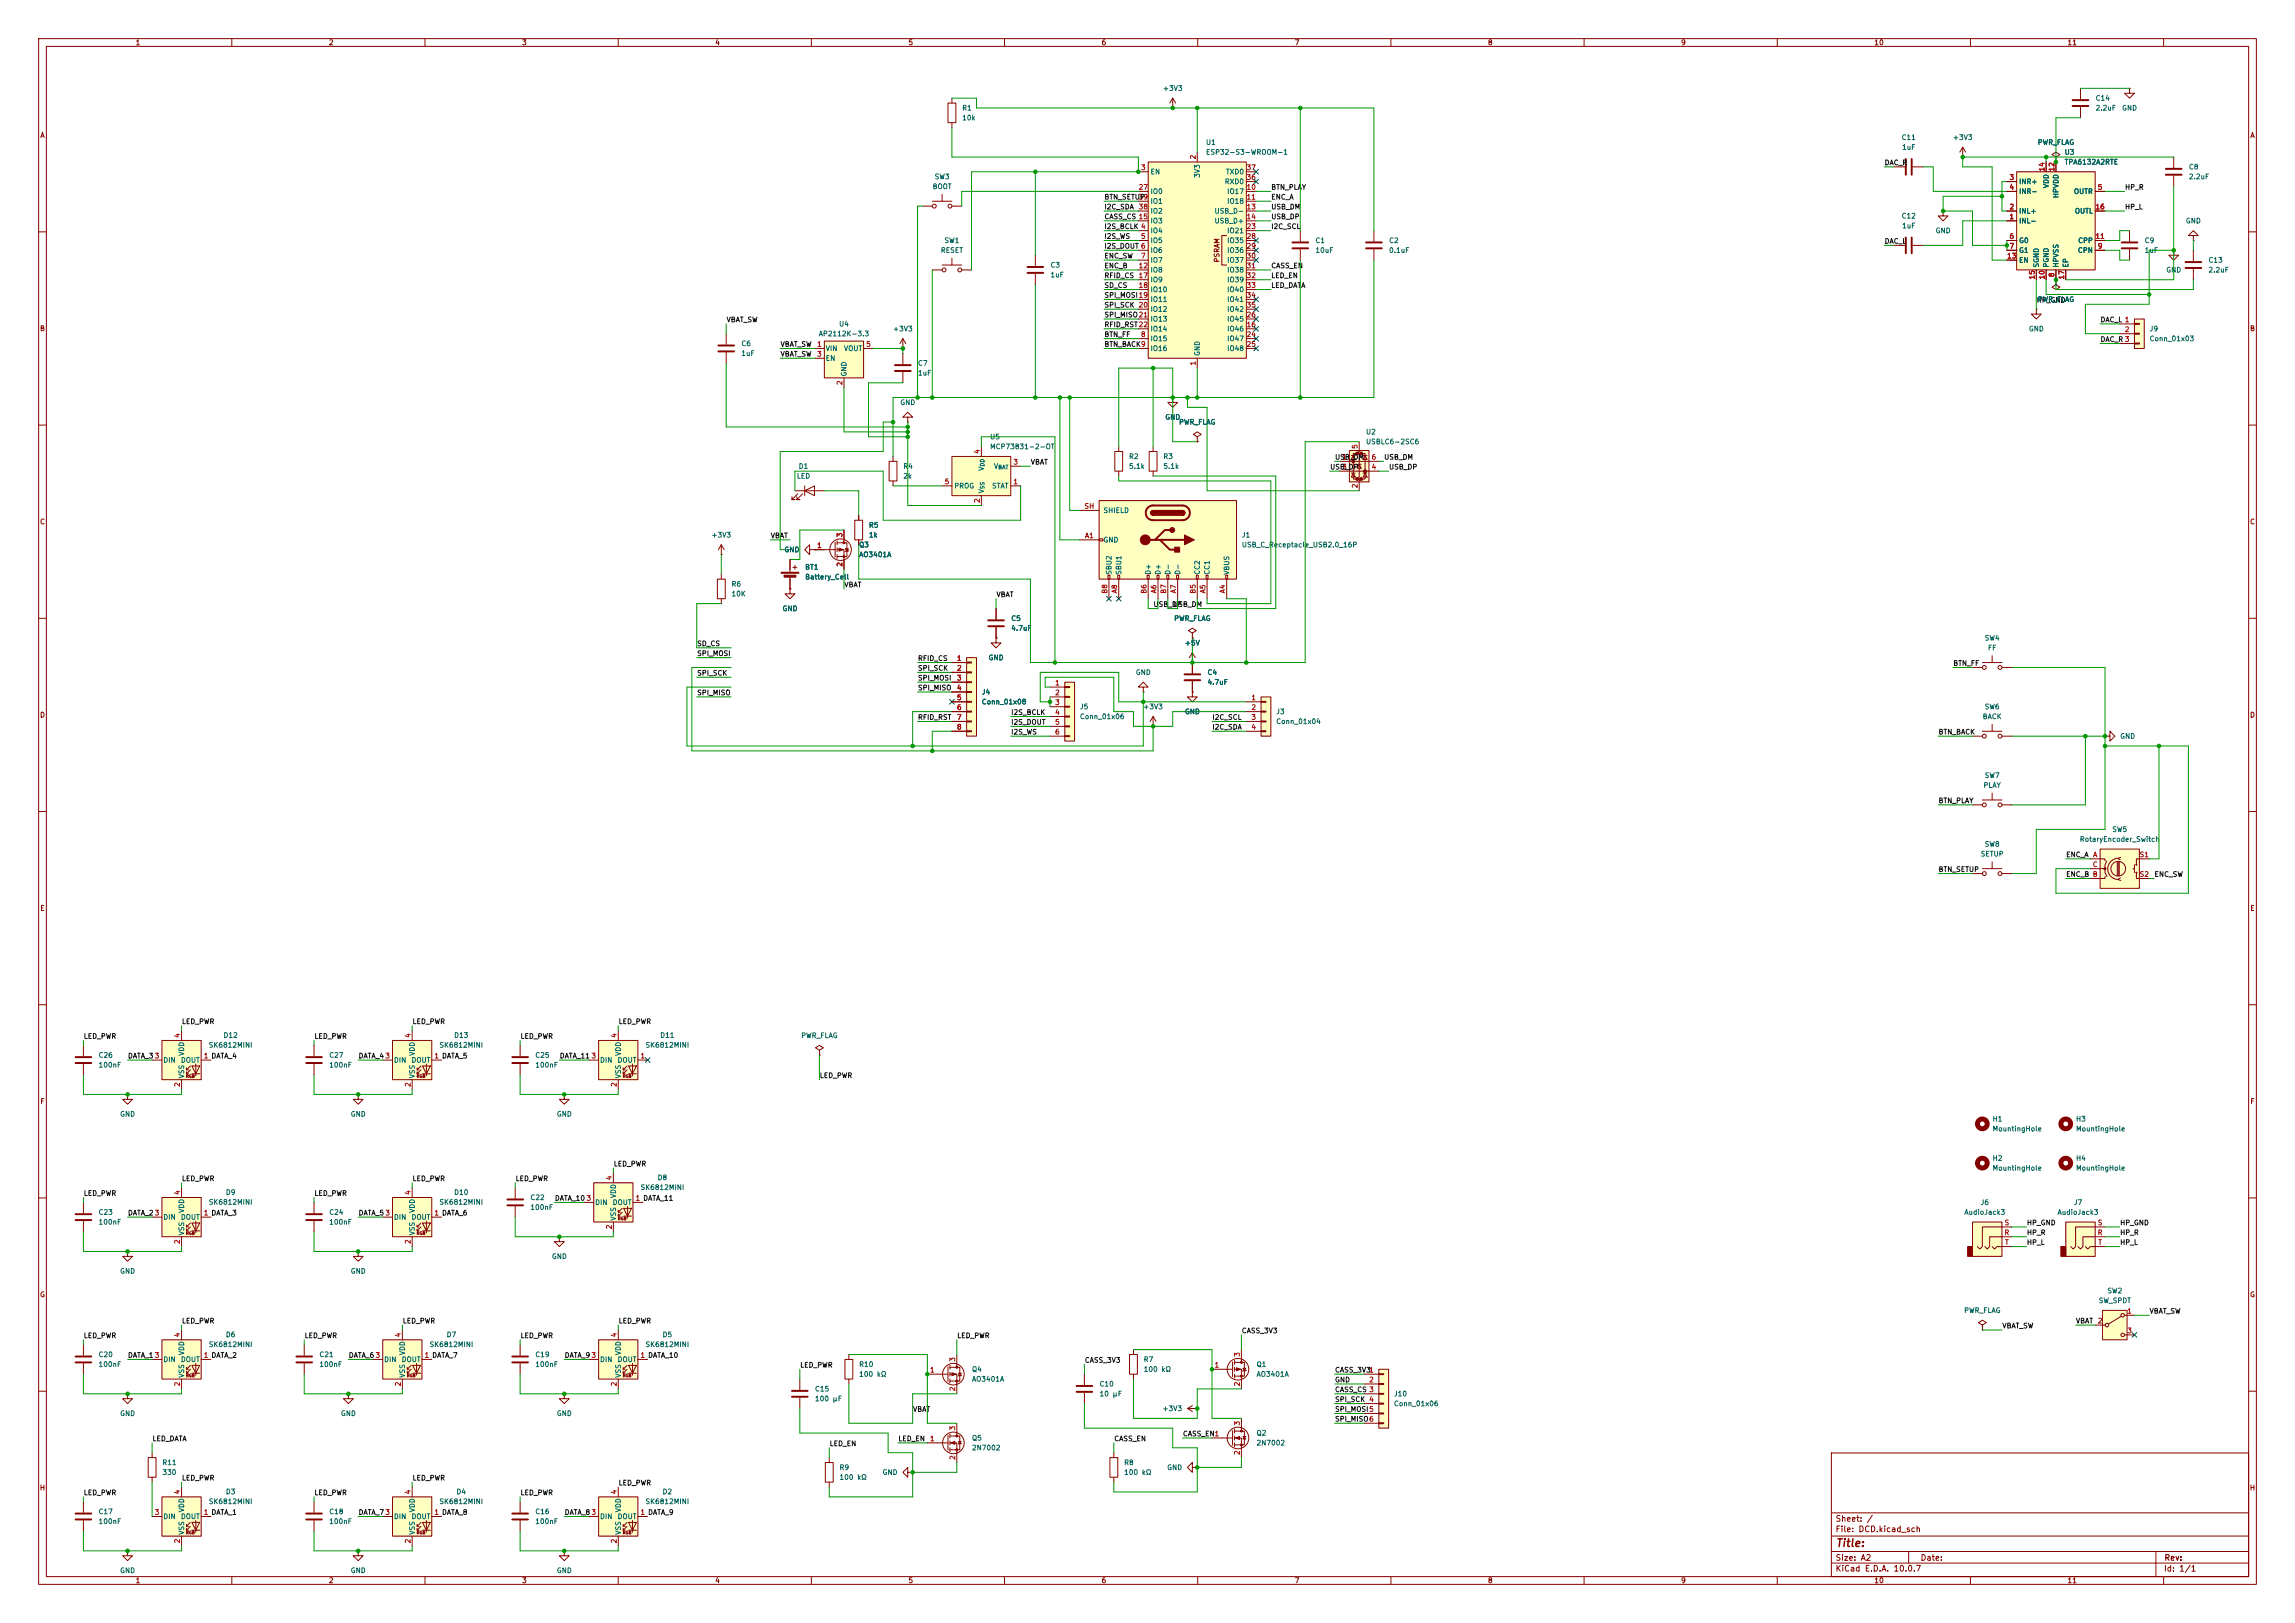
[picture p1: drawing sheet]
<svg xmlns="http://www.w3.org/2000/svg" width="594mm" height="420mm" viewBox="0 0 594 420" stroke-linecap="round" stroke-linejoin="round" font-family="sans-serif">
<defs><g id="words">
<text font-size="2" fill="#840000" x="475" y="400.8">Title:</text>
<g font-size="1.5" fill="#840000">
<text x="475" y="394.1">Sheet: /</text>
<text x="475" y="396.8">File: DCD.kicad_sch</text>
<text x="475" y="407">KiCad E.D.A. 10.0.7</text>
<text x="475" y="404.2">Size: A2</text>
<text x="497" y="404.2">Date:</text>
<text x="560" y="407">Id: 1/1</text>
<text x="560.1" y="404.2">Rev:</text>
</g>
<g font-size="1.3" fill="#840000">
<text x="35" y="12">1</text>
<text x="85" y="12">2</text>
<text x="135" y="12">3</text>
<text x="185" y="12">4</text>
<text x="235" y="12">5</text>
<text x="285" y="12">6</text>
<text x="335" y="12">7</text>
<text x="385" y="12">8</text>
<text x="435" y="12">9</text>
<text x="485" y="12">10</text>
<text x="535" y="12">11</text>
<text x="10.3" y="36">A</text>
<text x="582.3" y="36">A</text>
<text x="315.9" y="68" transform="rotate(-90 315.9 68)">PSRAM</text>
<text x="10.2" y="86">B</text>
<text x="582.2" y="86">B</text>
<text x="10.2" y="136">C</text>
<text x="582.2" y="136">C</text>
<text x="10.2" y="186">D</text>
<text x="582.2" y="186">D</text>
<text x="10.3" y="236">E</text>
<text x="582.3" y="236">E</text>
<text x="10.3" y="286">F</text>
<text x="582.3" y="286">F</text>
<text x="10.2" y="336">G</text>
<text x="582.2" y="336">G</text>
<text x="10.2" y="386">H</text>
<text x="582.2" y="386">H</text>
<text x="35" y="410">1</text>
<text x="85" y="410">2</text>
<text x="135" y="410">3</text>
<text x="185" y="410">4</text>
<text x="235" y="410">5</text>
<text x="285" y="410">6</text>
<text x="335" y="410">7</text>
<text x="385" y="410">8</text>
<text x="435" y="410">9</text>
<text x="485" y="410">10</text>
<text x="535" y="410">11</text>
</g>
<g font-size="1.3" fill="#006464">
<text x="300.9" y="23.8">+3V3</text>
<text x="248.9" y="28.9">R1</text>
<text x="542.3" y="26.4">C14</text>
<text x="542.3" y="28.9">2.2uF</text>
<text x="549.1" y="28.9">GND</text>
<text x="248.9" y="31.4">10k</text>
<text x="312" y="37.8">U1</text>
<text x="312" y="40.3">ESP32-S3-WROOM-1</text>
<text x="492.1" y="36.5">C11</text>
<text x="492.2" y="39.1">1uF</text>
<text x="505.3" y="36.5">+3V3</text>
<text x="527.3" y="37.8">PWR_FLAG</text>
<text x="534.3" y="40.3">U3</text>
<text x="241.8" y="46.7">SW3</text>
<text x="297.7" y="45.4">EN</text>
<text x="310.8" y="46.2" transform="rotate(-90 310.8 46.2)">3V3</text>
<text x="316.9" y="48">RXD0</text>
<text x="317.2" y="45.4">TXD0</text>
<text x="522.5" y="48">INR+</text>
<text x="534.3" y="42.9">TPA6132A2RTE</text>
<text x="566.4" y="44.1">C8</text>
<text x="566.4" y="46.7">2.2uF</text>
<text x="241.3" y="49.2">BOOT</text>
<text x="297.7" y="50.5">IO0</text>
<text x="297.7" y="53">IO1</text>
<text x="317.5" y="50.5">IO17</text>
<text x="317.5" y="53">IO18</text>
<text x="522.5" y="50.5">INR-</text>
<text x="530.6" y="48.8" transform="rotate(-90 530.6 48.8)">VDD</text>
<text x="533.1" y="51.4" transform="rotate(-90 533.1 51.4)">HPVDD</text>
<text x="536.7" y="50.5">OUTR</text>
<text x="297.7" y="58.1">IO3</text>
<text x="297.7" y="55.6">IO2</text>
<text x="314.2" y="55.6">USB_D-</text>
<text x="314.2" y="58.1">USB_D+</text>
<text x="492.1" y="56.8">C12</text>
<text x="492.2" y="59.4">1uF</text>
<text x="522.5" y="58.1">INL-</text>
<text x="522.5" y="55.6">INL+</text>
<text x="536.9" y="55.6">OUTL</text>
<text x="565.6" y="58.1">GND</text>
<text x="243.4" y="65.7">RESET</text>
<text x="244.3" y="63.2">SW1</text>
<text x="297.7" y="60.7">IO4</text>
<text x="297.7" y="63.2">IO5</text>
<text x="297.7" y="65.7">IO6</text>
<text x="317.5" y="60.7">IO21</text>
<text x="317.5" y="63.2">IO35</text>
<text x="317.5" y="65.7">IO36</text>
<text x="340.3" y="63.2">C1</text>
<text x="340.3" y="65.7">10uF</text>
<text x="359.4" y="63.2">C2</text>
<text x="359.4" y="65.7">0.1uF</text>
<text x="500.9" y="60.7">GND</text>
<text x="522.5" y="63.2">G0</text>
<text x="522.5" y="65.7">G1</text>
<text x="537.7" y="65.7">CPN</text>
<text x="537.7" y="63.2">CPP</text>
<text x="555" y="63.2">C9</text>
<text x="555" y="65.7">1uF</text>
<text x="271.8" y="69.5">C3</text>
<text x="297.7" y="68.3">IO7</text>
<text x="297.7" y="70.8">IO8</text>
<text x="317.5" y="68.3">IO37</text>
<text x="317.5" y="70.8">IO38</text>
<text x="522.5" y="68.3">EN</text>
<text x="528" y="69.4" transform="rotate(-90 528 69.4)">SGND</text>
<text x="530.6" y="69.4" transform="rotate(-90 530.6 69.4)">PGND</text>
<text x="533.1" y="69.4" transform="rotate(-90 533.1 69.4)">HPVSS</text>
<text x="535.6" y="69.4" transform="rotate(-90 535.6 69.4)">EP</text>
<text x="560.5" y="70.8">GND</text>
<text x="571.5" y="68.3">C13</text>
<text x="571.5" y="70.8">2.2uF</text>
<text x="271.8" y="72.1">1uF</text>
<text x="297.7" y="73.4">IO9</text>
<text x="297.7" y="75.9">IO10</text>
<text x="317.5" y="73.4">IO39</text>
<text x="317.5" y="75.9">IO40</text>
<text x="297.7" y="78.4">IO11</text>
<text x="297.7" y="81">IO12</text>
<text x="297.7" y="83.5">IO13</text>
<text x="317.5" y="83.5">IO45</text>
<text x="317.5" y="78.4">IO41</text>
<text x="317.5" y="81">IO42</text>
<text x="527.3" y="78.4">PWR_FLAG</text>
<text x="191.8" y="89.9">C6</text>
<text x="211.8" y="87.3">AP2112K-3.3</text>
<text x="217" y="84.8">U4</text>
<text x="231" y="86.1">+3V3</text>
<text x="297.7" y="88.6">IO15</text>
<text x="297.7" y="86.1">IO14</text>
<text x="317.5" y="86.1">IO46</text>
<text x="317.5" y="88.6">IO47</text>
<text x="525" y="86.1">GND</text>
<text x="556.2" y="86.1">J9</text>
<text x="556.2" y="88.6">Conn_01x03</text>
<text x="191.8" y="92.4">1uF</text>
<text x="213.6" y="91.1">VIN</text>
<text x="213.6" y="93.7">EN</text>
<text x="218.3" y="91.1">VOUT</text>
<text x="237.5" y="94.9">C7</text>
<text x="297.7" y="91.1">IO16</text>
<text x="310.8" y="92.2" transform="rotate(-90 310.8 92.2)">GND</text>
<text x="317.5" y="91.1">IO48</text>
<text x="219.4" y="97.6" transform="rotate(-90 219.4 97.6)">GND</text>
<text x="237.5" y="97.5">1uF</text>
<text x="232.9" y="105.1">GND</text>
<text x="256.1" y="114">U5</text>
<text x="301.5" y="108.9">GND</text>
<text x="305" y="110.2">PWR_FLAG</text>
<text x="353.4" y="112.7">U2</text>
<text x="256.1" y="116.5">MCP73831-2-OT</text>
<text x="292.1" y="119.1">R2</text>
<text x="301" y="119.1">R3</text>
<text x="353.4" y="115.3">USBLC6-2SC6</text>
<text x="206.1" y="124.2">LED</text>
<text x="206.6" y="121.6">D1</text>
<text x="233.7" y="121.6">R4</text>
<text x="233.7" y="124.2">2k</text>
<text x="255" y="122" transform="rotate(-90 255 122)">V</text>
<text x="257.1" y="121.6">V</text>
<text x="292.1" y="121.6">5.1k</text>
<text x="301" y="121.6">5.1k</text>
<text x="246.9" y="126.7">PROG</text>
<text x="255" y="127.8" transform="rotate(-90 255 127.8)">V</text>
<text x="256.7" y="126.7">STAT</text>
<text x="224.8" y="136.9">R5</text>
<text x="285.5" y="133">SHIELD</text>
<text x="184" y="139.4">+3V3</text>
<text x="202.9" y="143.2">GND</text>
<text x="222.2" y="141.9">Q3</text>
<text x="224.8" y="139.4">1k</text>
<text x="285.5" y="140.7">GND</text>
<text x="321.3" y="139.4">J1</text>
<text x="321.3" y="141.9">USB_C_Receptacle_USB2.0_16P</text>
<text x="208.3" y="147.7">BT1</text>
<text x="222.2" y="144.5">AO3401A</text>
<text x="288" y="148.9" transform="rotate(-90 288 148.9)">SBU2</text>
<text x="290.5" y="148.9" transform="rotate(-90 290.5 148.9)">SBU1</text>
<text x="298.1" y="148.9" transform="rotate(-90 298.1 148.9)">D+</text>
<text x="300.7" y="148.9" transform="rotate(-90 300.7 148.9)">D+</text>
<text x="303.2" y="148.9" transform="rotate(-90 303.2 148.9)">D-</text>
<text x="305.8" y="148.9" transform="rotate(-90 305.8 148.9)">D-</text>
<text x="310.8" y="148.9" transform="rotate(-90 310.8 148.9)">CC2</text>
<text x="313.4" y="148.9" transform="rotate(-90 313.4 148.9)">CC1</text>
<text x="318.5" y="148.9" transform="rotate(-90 318.5 148.9)">VBUS</text>
<text x="189.2" y="152.1">R6</text>
<text x="189.2" y="154.6">10K</text>
<text x="208.3" y="150.3">Battery_Cell</text>
<text x="202.4" y="158.4">GND</text>
<text x="261.6" y="161">C5</text>
<text x="303.8" y="161">PWR_FLAG</text>
<text x="261.6" y="163.5">4.7uF</text>
<text x="306.5" y="167.3">+5V</text>
<text x="513.6" y="166.1">SW4</text>
<text x="255.7" y="171.1">GND</text>
<text x="514.4" y="168.6">FF</text>
<text x="293.8" y="175">GND</text>
<text x="312.4" y="175">C4</text>
<text x="312.4" y="177.5">4.7uF</text>
<text x="254" y="180">J4</text>
<text x="254" y="182.6">Conn_01x08</text>
<text x="279.4" y="183.8">J5</text>
<text x="295.8" y="183.8">+3V3</text>
<text x="306.5" y="185.1">GND</text>
<text x="330.2" y="185.1">J3</text>
<text x="513.6" y="183.8">SW6</text>
<text x="279.4" y="186.4">Conn_01x06</text>
<text x="330.2" y="187.7">Conn_01x04</text>
<text x="513" y="186.4">BACK</text>
<text x="548.6" y="191.5">GND</text>
<text x="513.6" y="201.6">SW7</text>
<text x="513.3" y="204.2">PLAY</text>
<text x="546.6" y="215.6">SW5</text>
<text x="512.5" y="221.9">SETUP</text>
<text x="513.6" y="219.4">SW8</text>
<text x="538.2" y="218.1">RotaryEncoder_Switch</text>
<text x="57.7" y="268.9">D12</text>
<text x="117.4" y="268.9">D13</text>
<text x="170.7" y="268.9">D11</text>
<text x="207.2" y="268.9">PWR_FLAG</text>
<text x="25.4" y="274">C26</text>
<text x="42.1" y="275.3">DIN</text>
<text x="46.7" y="275.3">DOUT</text>
<text x="48" y="273.3" transform="rotate(-90 48 273.3)">VDD</text>
<text x="53.9" y="271.4">SK6812MINI</text>
<text x="85.1" y="274">C27</text>
<text x="101.8" y="275.3">DIN</text>
<text x="106.4" y="275.3">DOUT</text>
<text x="107.6" y="273.3" transform="rotate(-90 107.6 273.3)">VDD</text>
<text x="113.6" y="271.4">SK6812MINI</text>
<text x="138.4" y="274">C25</text>
<text x="155.2" y="275.3">DIN</text>
<text x="159.7" y="275.3">DOUT</text>
<text x="161" y="273.3" transform="rotate(-90 161 273.3)">VDD</text>
<text x="166.9" y="271.4">SK6812MINI</text>
<text x="25.4" y="276.6">100nF</text>
<text x="48" y="279.2" transform="rotate(-90 48 279.2)">VSS</text>
<text x="85.1" y="276.6">100nF</text>
<text x="107.6" y="279.2" transform="rotate(-90 107.6 279.2)">VSS</text>
<text x="138.4" y="276.6">100nF</text>
<text x="161" y="279.2" transform="rotate(-90 161 279.2)">VSS</text>
<text x="31" y="289.3">GND</text>
<text x="90.6" y="289.3">GND</text>
<text x="144" y="289.3">GND</text>
<text x="515.6" y="290.5">H1</text>
<text x="515.6" y="293.1">MountingHole</text>
<text x="537.2" y="290.5">H3</text>
<text x="537.2" y="293.1">MountingHole</text>
<text x="170.1" y="305.7">D8</text>
<text x="515.6" y="300.7">H2</text>
<text x="515.6" y="303.2">MountingHole</text>
<text x="537.2" y="300.7">H4</text>
<text x="537.2" y="303.2">MountingHole</text>
<text x="58.3" y="309.5">D9</text>
<text x="117.4" y="309.5">D10</text>
<text x="137.1" y="310.8">C22</text>
<text x="159.7" y="310.2" transform="rotate(-90 159.7 310.2)">VDD</text>
<text x="165.7" y="308.2">SK6812MINI</text>
<text x="25.4" y="314.7">C23</text>
<text x="25.4" y="317.2">100nF</text>
<text x="42.1" y="315.9">DIN</text>
<text x="46.7" y="315.9">DOUT</text>
<text x="48" y="314" transform="rotate(-90 48 314)">VDD</text>
<text x="53.9" y="312">SK6812MINI</text>
<text x="85.1" y="314.7">C24</text>
<text x="85.1" y="317.2">100nF</text>
<text x="101.8" y="315.9">DIN</text>
<text x="106.4" y="315.9">DOUT</text>
<text x="107.6" y="314" transform="rotate(-90 107.6 314)">VDD</text>
<text x="113.6" y="312">SK6812MINI</text>
<text x="137.1" y="313.4">100nF</text>
<text x="153.9" y="312.1">DIN</text>
<text x="158.5" y="312.1">DOUT</text>
<text x="159.7" y="316" transform="rotate(-90 159.7 316)">VSS</text>
<text x="508.3" y="314.7">AudioJack3</text>
<text x="512.5" y="312.1">J6</text>
<text x="532.4" y="314.7">AudioJack3</text>
<text x="536.6" y="312.1">J7</text>
<text x="48" y="319.8" transform="rotate(-90 48 319.8)">VSS</text>
<text x="107.6" y="319.8" transform="rotate(-90 107.6 319.8)">VSS</text>
<text x="31" y="329.9">GND</text>
<text x="90.6" y="329.9">GND</text>
<text x="142.7" y="326.1">GND</text>
<text x="545.3" y="335">SW2</text>
<text x="508.2" y="340.1">PWR_FLAG</text>
<text x="543.1" y="337.5">SW_SPDT</text>
<text x="58.3" y="346.3">D6</text>
<text x="115.5" y="346.3">D7</text>
<text x="171.4" y="346.3">D5</text>
<text x="25.4" y="351.5">C20</text>
<text x="42.1" y="352.8">DIN</text>
<text x="46.7" y="352.8">DOUT</text>
<text x="48" y="350.8" transform="rotate(-90 48 350.8)">VDD</text>
<text x="53.9" y="348.9">SK6812MINI</text>
<text x="82.5" y="351.5">C21</text>
<text x="99.3" y="352.8">DIN</text>
<text x="103.8" y="352.8">DOUT</text>
<text x="105.1" y="350.8" transform="rotate(-90 105.1 350.8)">VDD</text>
<text x="111.1" y="348.9">SK6812MINI</text>
<text x="138.4" y="351.5">C19</text>
<text x="155.2" y="352.8">DIN</text>
<text x="159.7" y="352.8">DOUT</text>
<text x="161" y="350.8" transform="rotate(-90 161 350.8)">VDD</text>
<text x="166.9" y="348.9">SK6812MINI</text>
<text x="295.9" y="352.8">R7</text>
<text x="25.4" y="354">100nF</text>
<text x="48" y="356.6" transform="rotate(-90 48 356.6)">VSS</text>
<text x="82.5" y="354">100nF</text>
<text x="105.1" y="356.6" transform="rotate(-90 105.1 356.6)">VSS</text>
<text x="138.4" y="354">100nF</text>
<text x="161" y="356.6" transform="rotate(-90 161 356.6)">VSS</text>
<text x="222.2" y="354">R10</text>
<text x="222.2" y="356.6">100 kΩ</text>
<text x="251.4" y="355.3">Q4</text>
<text x="251.4" y="357.8">AO3401A</text>
<text x="284.5" y="359.1">C10</text>
<text x="295.9" y="355.3">100 kΩ</text>
<text x="325.1" y="354">Q1</text>
<text x="325.1" y="356.6">AO3401A</text>
<text x="210.8" y="360.4">C15</text>
<text x="210.8" y="362.9">100 µF</text>
<text x="284.5" y="361.6">10 µF</text>
<text x="300.8" y="365.5">+3V3</text>
<text x="360.7" y="361.6">J10</text>
<text x="360.7" y="364.2">Conn_01x06</text>
<text x="31" y="366.7">GND</text>
<text x="88.1" y="366.7">GND</text>
<text x="144" y="366.7">GND</text>
<text x="325.1" y="371.8">Q2</text>
<text x="251.4" y="373.1">Q5</text>
<text x="251.4" y="375.6">2N7002</text>
<text x="325.1" y="374.3">2N7002</text>
<text x="41.9" y="379.4">R11</text>
<text x="41.9" y="382">330</text>
<text x="217.2" y="380.7">R9</text>
<text x="217.2" y="383.2">100 kΩ</text>
<text x="228.3" y="382">GND</text>
<text x="290.8" y="379.4">R8</text>
<text x="290.8" y="382">100 kΩ</text>
<text x="302" y="380.7">GND</text>
<text x="53.9" y="389.5">SK6812MINI</text>
<text x="58.3" y="387">D3</text>
<text x="113.6" y="389.5">SK6812MINI</text>
<text x="118" y="387">D4</text>
<text x="166.9" y="389.5">SK6812MINI</text>
<text x="171.4" y="387">D2</text>
<text x="25.4" y="392.1">C17</text>
<text x="25.4" y="394.7">100nF</text>
<text x="42.1" y="393.4">DIN</text>
<text x="46.7" y="393.4">DOUT</text>
<text x="48" y="391.5" transform="rotate(-90 48 391.5)">VDD</text>
<text x="85.1" y="392.1">C18</text>
<text x="85.1" y="394.7">100nF</text>
<text x="101.8" y="393.4">DIN</text>
<text x="106.4" y="393.4">DOUT</text>
<text x="107.6" y="391.5" transform="rotate(-90 107.6 391.5)">VDD</text>
<text x="138.4" y="392.1">C16</text>
<text x="138.4" y="394.7">100nF</text>
<text x="155.2" y="393.4">DIN</text>
<text x="159.7" y="393.4">DOUT</text>
<text x="161" y="391.5" transform="rotate(-90 161 391.5)">VDD</text>
<text x="48" y="397.3" transform="rotate(-90 48 397.3)">VSS</text>
<text x="107.6" y="397.3" transform="rotate(-90 107.6 397.3)">VSS</text>
<text x="161" y="397.3" transform="rotate(-90 161 397.3)">VSS</text>
<text x="31" y="407.4">GND</text>
<text x="90.6" y="407.4">GND</text>
<text x="144" y="407.4">GND</text>
</g>
<g font-size="1.3" fill="#a90000">
<text x="309.7" y="41.4" transform="rotate(-90 309.7 41.4)">2</text>
<text x="295.2" y="44.3">3</text>
<text x="322.5" y="46.9">36</text>
<text x="322.5" y="44.3">37</text>
<text x="520" y="46.9">3</text>
<text x="529.5" y="44.5" transform="rotate(-90 529.5 44.5)">14</text>
<text x="532" y="44.5" transform="rotate(-90 532 44.5)">12</text>
<text x="294.6" y="49.4">27</text>
<text x="294.6" y="51.9">39</text>
<text x="322.5" y="49.4">10</text>
<text x="322.5" y="51.9">11</text>
<text x="520" y="49.4">4</text>
<text x="542.8" y="49.4">5</text>
<text x="294.6" y="54.5">38</text>
<text x="322.5" y="54.5">13</text>
<text x="322.5" y="57">14</text>
<text x="322.5" y="59.6">23</text>
<text x="520" y="57">1</text>
<text x="520" y="54.5">2</text>
<text x="542.2" y="54.5">16</text>
<text x="295.2" y="62.1">5</text>
<text x="322.5" y="62.1">28</text>
<text x="322.5" y="64.6">29</text>
<text x="520" y="62.1">6</text>
<text x="520" y="64.6">7</text>
<text x="542.2" y="62.1">11</text>
<text x="542.8" y="64.6">9</text>
<text x="294.6" y="69.7">12</text>
<text x="295.2" y="67.2">7</text>
<text x="322.5" y="67.2">30</text>
<text x="322.5" y="69.7">31</text>
<text x="519.4" y="67.2">13</text>
<text x="532" y="71.9" transform="rotate(-90 532 71.9)">8</text>
<text x="294.6" y="72.3">17</text>
<text x="294.6" y="74.8">18</text>
<text x="322.5" y="72.3">32</text>
<text x="322.5" y="74.8">33</text>
<text x="322.5" y="77.3">34</text>
<text x="526.9" y="72.5" transform="rotate(-90 526.9 72.5)">15</text>
<text x="529.5" y="72.5" transform="rotate(-90 529.5 72.5)">10</text>
<text x="534.5" y="72.5" transform="rotate(-90 534.5 72.5)">17</text>
<text x="322.5" y="82.4">26</text>
<text x="322.5" y="79.9">35</text>
<text x="295.2" y="87.5">8</text>
<text x="322.5" y="85">16</text>
<text x="322.5" y="87.5">24</text>
<text x="549.8" y="86.2">2</text>
<text x="211.4" y="90">1</text>
<text x="211.4" y="92.6">3</text>
<text x="224.1" y="90">5</text>
<text x="309.7" y="94.7" transform="rotate(-90 309.7 94.7)">1</text>
<text x="322.5" y="90">25</text>
<text x="218.3" y="99.8" transform="rotate(-90 218.3 99.8)">2</text>
<text x="253.9" y="117.6" transform="rotate(-90 253.9 117.6)">4</text>
<text x="347.2" y="119.2">1</text>
<text x="351.7" y="116.3" transform="rotate(-90 351.7 116.3)">5</text>
<text x="354.9" y="119.2">6</text>
<text x="244.4" y="125.6">5</text>
<text x="262.2" y="125.6">1</text>
<text x="262.2" y="120.5">3</text>
<text x="347.2" y="121.8">3</text>
<text x="354.9" y="121.8">4</text>
<text x="253.9" y="130.3" transform="rotate(-90 253.9 130.3)">2</text>
<text x="280.5" y="131.9">SH</text>
<text x="351.7" y="126.5" transform="rotate(-90 351.7 126.5)">2</text>
<text x="211.4" y="142.1">1</text>
<text x="218.3" y="139.2" transform="rotate(-90 218.3 139.2)">3</text>
<text x="280.7" y="139.6">A1</text>
<text x="218.3" y="146.8" transform="rotate(-90 218.3 146.8)">2</text>
<text x="286.9" y="153.8" transform="rotate(-90 286.9 153.8)">B8</text>
<text x="289.4" y="153.7" transform="rotate(-90 289.4 153.7)">A8</text>
<text x="297" y="153.8" transform="rotate(-90 297 153.8)">B6</text>
<text x="299.6" y="153.7" transform="rotate(-90 299.6 153.7)">A6</text>
<text x="302.1" y="153.8" transform="rotate(-90 302.1 153.8)">B7</text>
<text x="304.7" y="153.7" transform="rotate(-90 304.7 153.7)">A7</text>
<text x="309.7" y="153.8" transform="rotate(-90 309.7 153.8)">B5</text>
<text x="312.3" y="153.7" transform="rotate(-90 312.3 153.7)">A5</text>
<text x="317.4" y="153.7" transform="rotate(-90 317.4 153.7)">A4</text>
<text x="247.6" y="171.3">1</text>
<text x="247.6" y="173.9">2</text>
<text x="247.6" y="176.4">3</text>
<text x="247.6" y="178.9">4</text>
<text x="273" y="177.7">1</text>
<text x="247.6" y="181.5">5</text>
<text x="247.6" y="184">6</text>
<text x="273" y="180.2">2</text>
<text x="273" y="182.7">3</text>
<text x="273" y="185.3">4</text>
<text x="323.8" y="181.5">1</text>
<text x="323.8" y="184">2</text>
<text x="247.6" y="186.6">7</text>
<text x="247.6" y="189.1">8</text>
<text x="273" y="187.8">5</text>
<text x="273" y="190.4">6</text>
<text x="323.8" y="186.6">3</text>
<text x="323.8" y="189.1">4</text>
<text x="541.5" y="224.7">C</text>
<text x="541.6" y="222.1">A</text>
<text x="553.7" y="222.1">S1</text>
<text x="553.7" y="227.2">S2</text>
<text x="46.9" y="268.7" transform="rotate(-90 46.9 268.7)">4</text>
<text x="106.5" y="268.7" transform="rotate(-90 106.5 268.7)">4</text>
<text x="159.9" y="268.7" transform="rotate(-90 159.9 268.7)">4</text>
<text x="52.6" y="274.2">1 DATA_4</text>
<text x="112.3" y="274.2">1 DATA_5</text>
<text x="165.6" y="274.2">1</text>
<text x="46.9" y="281.4" transform="rotate(-90 46.9 281.4)">2</text>
<text x="106.5" y="281.4" transform="rotate(-90 106.5 281.4)">2</text>
<text x="159.9" y="281.4" transform="rotate(-90 159.9 281.4)">2</text>
<text x="158.6" y="305.5" transform="rotate(-90 158.6 305.5)">4</text>
<text x="46.9" y="309.3" transform="rotate(-90 46.9 309.3)">4</text>
<text x="106.5" y="309.3" transform="rotate(-90 106.5 309.3)">4</text>
<text x="164.4" y="311">1 DATA_11</text>
<text x="52.6" y="314.8">1 DATA_3</text>
<text x="112.3" y="314.8">1 DATA_6</text>
<text x="518.7" y="317.4">S</text>
<text x="542.8" y="317.4">S</text>
<text x="46.9" y="322" transform="rotate(-90 46.9 322)">2</text>
<text x="106.5" y="322" transform="rotate(-90 106.5 322)">2</text>
<text x="158.6" y="318.2" transform="rotate(-90 158.6 318.2)">2</text>
<text x="518.7" y="319.9">R</text>
<text x="518.8" y="322.4">T</text>
<text x="542.8" y="319.9">R</text>
<text x="542.9" y="322.4">T</text>
<text x="550.4" y="340.2">1</text>
<text x="46.9" y="346.2" transform="rotate(-90 46.9 346.2)">4</text>
<text x="104" y="346.2" transform="rotate(-90 104 346.2)">4</text>
<text x="159.9" y="346.2" transform="rotate(-90 159.9 346.2)">4</text>
<text x="542.8" y="342.8">2</text>
<text x="550.4" y="345.3">3</text>
<text x="52.6" y="351.7">1 DATA_2</text>
<text x="109.8" y="351.7">1 DATA_7</text>
<text x="165.6" y="351.7">1 DATA_10</text>
<text x="247.5" y="352.5" transform="rotate(-90 247.5 352.5)">3</text>
<text x="321.2" y="351.3" transform="rotate(-90 321.2 351.3)">3</text>
<text x="46.9" y="358.9" transform="rotate(-90 46.9 358.9)">2</text>
<text x="104" y="358.9" transform="rotate(-90 104 358.9)">2</text>
<text x="159.9" y="358.9" transform="rotate(-90 159.9 358.9)">2</text>
<text x="240.6" y="355.5">1</text>
<text x="314.2" y="354.2">1</text>
<text x="321.2" y="358.9" transform="rotate(-90 321.2 358.9)">2</text>
<text x="354.2" y="355.5">1</text>
<text x="354.2" y="358">2</text>
<text x="247.5" y="360.1" transform="rotate(-90 247.5 360.1)">2</text>
<text x="247.5" y="370.3" transform="rotate(-90 247.5 370.3)">3</text>
<text x="321.2" y="369" transform="rotate(-90 321.2 369)">3</text>
<text x="240.6" y="373.2">1</text>
<text x="247.5" y="377.9" transform="rotate(-90 247.5 377.9)">2</text>
<text x="321.2" y="376.7" transform="rotate(-90 321.2 376.7)">2</text>
<text x="46.9" y="386.8" transform="rotate(-90 46.9 386.8)">4</text>
<text x="106.5" y="386.8" transform="rotate(-90 106.5 386.8)">4</text>
<text x="159.9" y="386.8" transform="rotate(-90 159.9 386.8)">4</text>
<text x="39.9" y="392.3">3</text>
<text x="52.6" y="392.3">1 DATA_1</text>
<text x="112.3" y="392.3">1 DATA_8</text>
<text x="165.6" y="392.3">1 DATA_9</text>
<text x="46.9" y="399.5" transform="rotate(-90 46.9 399.5)">2</text>
<text x="106.5" y="399.5" transform="rotate(-90 106.5 399.5)">2</text>
<text x="159.9" y="399.5" transform="rotate(-90 159.9 399.5)">2</text>
</g>
<g font-size="1.3" fill="#0f0f0f">
<text x="487.7" y="43.1">DAC_R</text>
<text x="285.7" y="51.9">BTN_SETUP</text>
<text x="328.9" y="51.9">ENC_A</text>
<text x="328.9" y="49.4">BTN_PLAY</text>
<text x="549.9" y="49.4">HP_R</text>
<text x="285.7" y="59.6">I2S_BCLK 4</text>
<text x="285.7" y="54.5">I2C_SDA</text>
<text x="285.7" y="57">CASS_CS 15</text>
<text x="328.9" y="59.6">I2C_SCL</text>
<text x="328.9" y="54.5">USB_DM</text>
<text x="328.9" y="57">USB_DP</text>
<text x="549.9" y="54.5">HP_L</text>
<text x="285.7" y="62.1">I2S_WS</text>
<text x="285.7" y="64.6">I2S_DOUT 6</text>
<text x="487.7" y="63.4">DAC_L</text>
<text x="285.7" y="69.7">ENC_B</text>
<text x="285.7" y="67.2">ENC_SW</text>
<text x="328.9" y="69.7">CASS_EN</text>
<text x="285.7" y="77.3">SPI_MOSI19</text>
<text x="285.7" y="72.3">RFID_CS</text>
<text x="285.7" y="74.8">SD_CS</text>
<text x="328.9" y="72.3">LED_EN</text>
<text x="328.9" y="74.8">LED_DATA</text>
<text x="187.9" y="83.7">VBAT_SW</text>
<text x="285.7" y="82.4">SPI_MISO21</text>
<text x="285.7" y="79.9">SPI_SCK 20</text>
<text x="527" y="78.6">HP_GND</text>
<text x="543.5" y="83.7">DAC_L 1</text>
<text x="285.7" y="87.5">BTN_FF</text>
<text x="285.7" y="85">RFID_RST22</text>
<text x="543.5" y="88.8">DAC_R3</text>
<text x="201.9" y="92.6">VBAT_SW</text>
<text x="201.9" y="90">VBAT_SW</text>
<text x="285.7" y="90">BTN_BACK9</text>
<text x="345.4" y="119.3">USB_DM</text>
<text x="358.1" y="119.3">USB_DM</text>
<text x="266.7" y="120.5">VBAT</text>
<text x="344.1" y="121.8">USB_DP</text>
<text x="359.4" y="121.8">USB_DP</text>
<text x="199.4" y="139.6">VBAT</text>
<text x="218.4" y="152.3">VBAT</text>
<text x="257.8" y="154.8">VBAT</text>
<text x="298.4" y="157.4">USB_DP</text>
<text x="303.5" y="157.4">USB_DM</text>
<text x="180.3" y="167.5">SD_CS</text>
<text x="180.3" y="170.1">SPI_MOSI</text>
<text x="237.5" y="171.3">RFID_CS</text>
<text x="237.5" y="173.9">SPI_SCK</text>
<text x="505.4" y="172.6">BTN_FF</text>
<text x="180.3" y="175.1">SPI_SCK</text>
<text x="237.5" y="176.4">SPI_MOSI</text>
<text x="237.5" y="178.9">SPI_MISO</text>
<text x="180.3" y="180.2">SPI_MISO</text>
<text x="261.6" y="185.3">I2S_BCLK</text>
<text x="237.5" y="186.6">RFID_RST</text>
<text x="261.6" y="190.4">I2S_WS</text>
<text x="261.6" y="187.8">I2S_DOUT</text>
<text x="313.7" y="186.6">I2C_SCL</text>
<text x="313.7" y="189.1">I2C_SDA</text>
<text x="501.6" y="190.4">BTN_BACK</text>
<text x="501.6" y="208.2">BTN_PLAY</text>
<text x="501.6" y="225.9">BTN_SETUP</text>
<text x="534.6" y="222.1">ENC_A</text>
<text x="534.6" y="227.2">ENC_B B</text>
<text x="557.5" y="227.2">ENC_SW</text>
<text x="21.6" y="269.1">LED_PWR</text>
<text x="47" y="265.3">LED_PWR</text>
<text x="81.3" y="269.1">LED_PWR</text>
<text x="106.7" y="265.3">LED_PWR</text>
<text x="134.6" y="269.1">LED_PWR</text>
<text x="160" y="265.3">LED_PWR</text>
<text x="33" y="274.2">DATA_33</text>
<text x="92.7" y="274.2">DATA_43</text>
<text x="144.8" y="274.2">DATA_113</text>
<text x="212.1" y="279.3">LED_PWR</text>
<text x="47" y="305.9">LED_PWR</text>
<text x="106.7" y="305.9">LED_PWR</text>
<text x="133.3" y="305.9">LED_PWR</text>
<text x="158.7" y="302.1">LED_PWR</text>
<text x="21.6" y="309.8">LED_PWR</text>
<text x="81.3" y="309.8">LED_PWR</text>
<text x="143.5" y="311">DATA_103</text>
<text x="33" y="314.8">DATA_23</text>
<text x="92.7" y="314.8">DATA_53</text>
<text x="524.5" y="317.4">HP_GND</text>
<text x="548.6" y="317.4">HP_GND</text>
<text x="524.5" y="319.9">HP_R</text>
<text x="524.5" y="322.5">HP_L</text>
<text x="548.6" y="322.5">HP_L</text>
<text x="548.6" y="319.9">HP_R</text>
<text x="556.2" y="340.2">VBAT_SW</text>
<text x="21.6" y="346.6">LED_PWR</text>
<text x="47" y="342.8">LED_PWR</text>
<text x="78.7" y="346.6">LED_PWR</text>
<text x="104.1" y="342.8">LED_PWR</text>
<text x="134.6" y="346.6">LED_PWR</text>
<text x="160" y="342.8">LED_PWR</text>
<text x="247.6" y="346.6">LED_PWR</text>
<text x="321.3" y="345.3">CASS_3V3</text>
<text x="518.1" y="344">VBAT_SW</text>
<text x="537.2" y="342.8">VBAT</text>
<text x="33" y="351.7">DATA_13</text>
<text x="90.1" y="351.7">DATA_63</text>
<text x="146" y="351.7">DATA_93</text>
<text x="280.6" y="352.9">CASS_3V3</text>
<text x="207" y="354.2">LED_PWR</text>
<text x="345.4" y="358">GND</text>
<text x="345.4" y="355.5">CASS_3V3</text>
<text x="236.2" y="365.6">VBAT</text>
<text x="345.4" y="365.6">SPI_MOSI5</text>
<text x="345.4" y="360.6">CASS_CS 3</text>
<text x="345.4" y="363.1">SPI_SCK 4</text>
<text x="306" y="372">CASS_EN1</text>
<text x="345.4" y="368.2">SPI_MISO6</text>
<text x="39.3" y="373.3">LED_DATA</text>
<text x="214.6" y="374.5">LED_EN</text>
<text x="232.4" y="373.3">LED_EN</text>
<text x="288.3" y="373.3">CASS_EN</text>
<text x="47" y="383.4">LED_PWR</text>
<text x="106.7" y="383.4">LED_PWR</text>
<text x="21.6" y="387.2">LED_PWR</text>
<text x="81.3" y="387.2">LED_PWR</text>
<text x="134.6" y="387.2">LED_PWR</text>
<text x="160" y="384.7">LED_PWR</text>
<text x="92.7" y="392.3">DATA_73</text>
<text x="146" y="392.3">DATA_83</text>
</g>
<g font-size="1" fill="#006464">
<text x="255" y="120.9" transform="rotate(-90 255 120.9)">DD</text>
<text x="258.2" y="121.7">BAT</text>
<text x="255" y="126.7" transform="rotate(-90 255 126.7)">SS</text>
</g>
<g font-size=".8" fill="#840000">
<text x="48.1" y="279.1">RGB</text>
<text x="107.7" y="279.1">RGB</text>
<text x="161.1" y="279.1">RGB</text>
<text x="159.8" y="315.9">RGB</text>
<text x="48.1" y="319.7">RGB</text>
<text x="107.7" y="319.7">RGB</text>
<text x="48.1" y="356.6">RGB</text>
<text x="105.2" y="356.6">RGB</text>
<text x="161.1" y="356.6">RGB</text>
<text x="48.1" y="397.2">RGB</text>
<text x="107.7" y="397.2">RGB</text>
<text x="161.1" y="397.2">RGB</text>
</g>
</g></defs>
<g fill="none" stroke="#840000" stroke-width=".26">
<path d="M10 10h574v400h-574zM12 12h570v396h-570zM60 10v2M110 10v2M160 10v2M210 10v2M260 10v2M310 10v2M360 10v2M410 10v2M460 10v2M510 10v2"/>
<path d="M560 10v2M238.8 53.3h2.5M241.3 52.1h5.1M243.8 50.3v1.8M246.4 53.3h2.5M490.2 43.2h2.8M495 43.2h2.8M10 60h2M268 66v2.8M268 70.9v2.8M532.1 72.4v1.3l1 .6-1 .6-1-.6 1-.6M532.1 72.4h.1"/>
<path d="M582 60h2M10 110h2M303.5 102.9v1.2h1.3l-1.3 1.3-1.2-1.3h1.2M303.5 102.9h.1M582 110h2M10 160h2M582 160h2M10 210h2M582 210h2M510.5 226.1h2.6M513.1 224.8h5.1M515.6 223v1.8"/>
<path d="M518.2 226.1h2.5M10 260h2M21.6 270.5v2.8M21.6 275.3v2.8M582 260h2M10 310h2M582 310h2M92.7 323.9v1.2h1.3l-1.3 1.3-1.3-1.3h1.3M92.7 323.9h.1M10 360h2M474 376h108v32h-108zM582 360h2"/>
<path d="M474 397.5h108M474 391.5h108M60 408v2M110 408v2M160 408v2M210 408v2M260 408v2M310 408v2M360 408v2M410 408v2M460 408v2M474 404.5h108"/>
<path d="M474 401.5h108M494 401.5v3M510 408v2M558 401.5v6.5M560 408v2"/>
<circle cx="241.8" cy="53.3" r=".51"/>
<circle cx="245.9" cy="53.3" r=".51"/>
<circle cx="513.6" cy="226.1" r=".51"/>
<circle cx="517.7" cy="226.1" r=".51"/>
</g>
<path d="M493.3 41.1v4.1M494.8 41.1v4.1M265.9 69.1h4.1M265.9 70.6h4.1M19.6 273.6h4M19.6 275.1h4" fill="none" stroke="#840000" stroke-width=".51"/>
<path d="M99.1 346.7h10.1v10.2h-10.1z" fill="#ffffc2"/>
<g fill="none" stroke="#840000" stroke-width=".26">
<path d="M245.4 26.7h2v5.1h-2zM246.4 25.4v1.3M246.4 31.8v1.2M551.2 59.7v2.8M241.3 69.9h2.5M243.8 68.6h5.1M246.4 66.8v1.8M248.9 69.9h2.6M551.2 64.5v2.8M562.6 64.8v1.2h1.3l-1.3 1.3-1.3-1.3h1.3M562.6 64.8h.1M567.7 64.8v2.8"/>
<path d="M567.7 69.6v2.8M233.7 90.2h.1M233.7 87.6l-.8 1.3M233.7 87.6l.7 1.3M233.7 87.6v2.6M185.7 149.9h2v5h-2zM186.7 148.6v1.3M186.7 154.9v1.3M204.5 144.8v3.3M204.5 149.1v3.3M205.2 146.8h1M205.7 146.3v1"/>
<path d="M33 323.9v1.2h1.3l-1.3 1.3-1.3-1.3h1.3M33 323.9h.1M96.5 351.8h2.6M99.1 346.7h10.1v10.2h-10.1zM104.1 344.2v2.5M104.1 356.9v2.5M105.4 354.3h.5M105.4 355.3h.5M106.4 353.3l-1 1v-.5M106.4 354.3l-1 1v-.5M106.8 353.3h2l-1 2zM106.8 355.3h2"/>
<path d="M107.8 352.8v3.1M109.2 351.8h2.6M134.6 348v2.8M134.6 352.8v2.8M146 360.7v1.3h1.3l-1.3 1.2-1.2-1.2h1.2M146 360.7h.1"/>
<circle cx="244.3" cy="69.9" r=".51"/>
<circle cx="248.4" cy="69.9" r=".51"/>
</g>
<g fill="#840000" stroke="#840000" stroke-width=".26">
<path d="M202.2 148.1h4.6v.2h-4.6z"/>
<path d="M202.9 148.8h3.1v.6h-3.1z"/>
</g>
<path d="M549.1 62.7h4.1M549.1 64.3h4.1M565.7 67.8h4M565.7 69.3h4M132.6 351h4.1M132.6 352.6h4.1" fill="none" stroke="#840000" stroke-width=".51"/>
<path d="M522 44.5h20.3v25.4h-20.3z" fill="#ffffc2"/>
<g fill="none" stroke="#840000" stroke-width=".26">
<path d="M508 38.1l-.8 1.3M508 38.1l.8 1.3M508 38.1v2.5M538.5 22.9v2.8M538.5 27.7v2.8M551.2 22.9v1.2h1.2l-1.2 1.3-1.3-1.3h1.3M551.2 22.9h.1M508 40.6h.1M519.4 57.2h2.6M519.4 54.6h2.6M519.4 47h2.6M519.4 49.5h2.6"/>
<path d="M522 44.5h20.3v25.4h-20.3zM529.6 41.9v2.6M532.1 40.6l1-.6-1-.6-1 .6 1 .6v1.3M532.1 41.9h.1M532.1 41.9v2.6M542.3 54.6h2.5M542.3 49.5h2.5M519.4 62.2h2.6M519.4 64.8h2.6M519.4 67.3h2.6M527 69.9v2.5M529.6 69.9v2.5"/>
<path d="M532.1 69.9v2.5M534.7 69.9v2.5M542.3 62.2h2.5M542.3 64.8h2.5M221.2 134.6h2.1v5.1h-2.1zM222.2 133.4v1.2M222.2 139.7v1.3M207 356.9v2.8M218.7 351.8h2v5.1h-2zM219.7 350.5v1.3M219.7 356.9v1.2M207 361.7v2.8"/>
<path d="M134.6 388.6v2.8M134.6 393.4v2.8M146 401.3v1.3h1.3l-1.3 1.3-1.2-1.3h1.2M146 401.3h.1"/>
</g>
<path d="M536.4 25.9h4.1M536.4 27.4h4.1M205 359.9h4M205 361.4h4M132.6 391.7h4.1M132.6 393.2h4.1" fill="none" stroke="#840000" stroke-width=".51"/>
<path d="M154.9 387.4h10.2v10.1h-10.2z" fill="#ffffc2"/>
<path d="M152.4 392.4h2.5M154.9 387.4h10.2v10.1h-10.2zM160 384.8v2.6M160 397.5v2.6M161.3 395h.5M161.3 396h.5M162.3 394l-1 1v-.5M162.3 395l-1 1v-.5M162.7 394h2l-1 2zM162.7 396h2M163.7 393.4v3.1M165.1 392.4h2.5" fill="none" stroke="#840000" stroke-width=".26"/>
<path d="M250.2 170.2h2.5v20.3h-2.5z" fill="#ffffc2"/>
<g fill="none" stroke="#840000" stroke-width=".26">
<path d="M502.9 54.6v1.3h1.3l-1.3 1.3-1.3-1.3h1.3M502.9 54.6h.1M490.2 63.5h2.8M495 63.5h2.8M233.7 91.4v2.8M233.7 96.3v2.8M257.8 157.5v2.8M246.4 171.5h3.8M246.4 174h3.8M246.4 176.5h3.8M246.4 179.1h3.8M250.2 170.2h2.5v20.3h-2.5z"/>
<path d="M250.2 171.3h1.3v.3h-1.3zM250.2 173.9h1.3v.2h-1.3zM250.2 176.4h1.3v.3h-1.3zM250.2 178.9h1.3v.3h-1.3zM257.8 162.3v2.8M246.4 181.6h3.8M246.4 184.2h3.8M246.4 186.7h3.8M246.4 189.2h3.8M250.2 181.5h1.3v.2h-1.3zM250.2 184h1.3v.3h-1.3zM250.2 186.6h1.3v.2h-1.3z"/>
<path d="M250.2 189.1h1.3v.3h-1.3zM544.8 190.5h1.3v-1.3l1.3 1.3-1.3 1.3v-1.3M544.8 190.5h.1"/>
</g>
<path d="M493.3 61.5v4M494.8 61.5v4M231.6 94.5h4.1M231.6 96h4.1M255.8 160.5h4M255.8 162.1h4" fill="none" stroke="#840000" stroke-width=".51"/>
<path d="M213.4 88.3h10.1v9.5h-10.1z" fill="#ffffc2"/>
<g fill="none" stroke="#840000" stroke-width=".26">
<path d="M303.5 27.9h.1M303.5 25.4l-.7 1.3M303.5 25.4l.8 1.3M303.5 25.4v2.5M188 86.4v2.8M188 91.2v2.8M210.8 90.2h2.6M210.8 92.7h2.6M213.4 88.3h10.1v9.5h-10.1zM218.4 97.8v2.5M223.5 90.2h2.6M205.7 127h7.7"/>
<path d="M206.5 127.8l-1.5 1.5h.7h-.7v-.8M207.8 127.8l-1.6 1.5h.8h-.8v-.8M208.3 127l2.5-1.3v2.6zM208.3 125.7v2.6M186.7 143.5h.1M186.7 141l-.8 1.2M186.7 141l.8 1.2M186.7 141v2.5M204.5 152.4v1.3h1.2l-1.2 1.2-1.3-1.2h1.3M204.5 152.4h.1M257.8 165.1v1.3h1.3l-1.3 1.2-1.3-1.2h1.3M257.8 165.1h.1"/>
<path d="M295.9 177.8h1.3l-1.3-1.3-1.3 1.3h1.3v1.3M295.9 179.1h.1M308.6 179.1v1.2h1.3l-1.3 1.3-1.3-1.3h1.3M308.6 179.1h.1M308.6 171.5h.1M308.6 168.9l-.8 1.3M308.6 168.9l.8 1.3M308.6 168.9v5.3M308.6 176.3v2.8M298.4 188h.1M298.4 185.4l-.7 1.3M298.4 185.4l.8 1.3"/>
<path d="M298.4 185.4v2.6M510.5 208.3h2.6M513.1 207h5.1M515.6 205.2v1.8M518.2 208.3h2.5M133.3 307.3v2.8M133.3 312.2v2.8"/>
<circle cx="513.6" cy="208.3" r=".51"/>
<circle cx="517.7" cy="208.3" r=".51"/>
</g>
<path d="M185.9 89.4h4.1M185.9 90.9h4.1M306.6 174.5h4M306.6 176h4M131.3 310.4h4.1M131.3 311.9h4.1" fill="none" stroke="#840000" stroke-width=".51"/>
<path d="M101.6 309.9h10.2v10.1h-10.2z" fill="#ffffc2"/>
<g fill="none" stroke="#840000" stroke-width=".26">
<path d="M308.6 163.8l1-.6-1-.6-1 .6 1 .6v1.3M308.6 165.1h.1M99.1 315h2.5M101.6 309.9h10.2v10.1h-10.2zM106.7 307.3v2.6M107.9 317.5h.6M107.9 318.5h.6M109 316.5l-1.1 1v-.5M109 317.5l-1.1 1v-.5M109.3 316.5h2.1l-1 2zM109.3 318.5h2.1M110.4 316v3"/>
<path d="M111.8 315h2.5M106.7 320v2.6"/>
</g>
<path d="M552.4 82.6h2.6v7.6h-2.6z" fill="#ffffc2"/>
<path d="M548.6 83.8h3.8M548.6 86.4h3.8M548.6 88.9h3.8M552.4 82.6h2.6v7.6h-2.6zM552.4 83.7h1.3v.2h-1.3zM552.4 86.2h1.3v.3h-1.3zM552.4 88.8h1.3v.2h-1.3z" fill="none" stroke="#840000" stroke-width=".26"/>
<path d="M275.6 176.5h2.5v15.3h-2.5z" fill="#ffffc2"/>
<g fill="none" stroke="#840000" stroke-width=".26">
<path d="M527 80v1.3h1.3l-1.3 1.3-1.2-1.3h1.2M527 80h.1M230.1 119.4h2.1v5.1h-2.1zM231.1 118.1v1.3M234.9 108h1.3l-1.3-1.3-1.2 1.3h1.2v1.2M234.9 109.2h.1M231.1 124.5v1.2M271.8 177.8h3.8M275.6 176.5h2.5v15.3h-2.5zM275.6 177.7h1.3v.2h-1.3zM510.5 172.7h2.6M513.1 171.5h5.1"/>
<path d="M515.6 169.7v1.8M518.2 172.7h2.5M271.8 180.3h3.8M271.8 182.9h3.8M271.8 185.4h3.8M271.8 188h3.8M271.8 190.5h3.8M275.6 180.2h1.3v.3h-1.3zM275.6 182.8h1.3v.2h-1.3zM275.6 185.3h1.3v.2h-1.3zM275.6 187.8h1.3v.3h-1.3zM275.6 190.4h1.3v.2h-1.3z"/>
<path d="M510.5 190.5h2.6M513.1 189.2h5.1M515.6 187.5v1.7M518.2 190.5h2.5M134.6 270.5v2.8M134.6 275.3v2.8M146 283.2v1.3h1.3l-1.3 1.3-1.2-1.3h1.2M146 283.2h.1M144.8 320v1.3h1.2l-1.2 1.3-1.3-1.3h1.3M144.8 320h.1M240 355.6h5.4M245.4 353.7v3.8"/>
<path d="M245.9 353.8h2.5v3.6h-2.5M245.9 355.6h1.7v5.1M245.9 353.3v1M245.9 355.1v1M245.9 356.9v1M247.6 350.5v3.3M248 355.3h.8l-.4 .7zM248.9 355.9l-1 .2M280.7 355.6v2.8M292.4 350.5h2v5.1h-2zM293.4 349.3v1.2M293.4 355.6v1.3"/>
<path d="M38.4 377.2h2v5.1h-2zM39.4 375.9v1.3M280.7 360.4v2.8M287.3 377.2h2v5.1h-2zM288.3 375.9v1.3M308.6 379.7v-1.2l-1.3 1.2 1.3 1.3v-1.3h1.3M309.9 379.7h.1M313.7 372.1h5.3M319 370.2v3.8M319.5 370.3h2.6v3.6h-2.6M319.5 372.1h1.8v5.1M319.5 369.8v1"/>
<path d="M319.5 371.6v1M319.5 373.4v1M321.3 367v3.3M321.7 371.7h.8M322.1 371.7l.4 .7h-.8zM39.4 382.3v1.2M234.9 381v-1.3l-1.2 1.3 1.2 1.3v-1.3h1.3M236.2 381h.1M288.3 382.3v1.2"/>
<circle cx="513.6" cy="172.7" r=".51"/>
<circle cx="517.7" cy="172.7" r=".51"/>
<circle cx="513.6" cy="190.5" r=".51"/>
<circle cx="517.7" cy="190.5" r=".51"/>
<circle cx="246.8" cy="355.6" r="2.79"/>
<circle cx="320.4" cy="372.1" r="2.79"/>
</g>
<g fill="#840000" stroke="#840000" stroke-width=".26">
<path d="M246.4 355.2l1 .4-1 .4z"/>
<path d="M319.8 372.1l1-.4v.8z"/>
<circle cx="247.6" cy="353.8" r=".25"/>
<circle cx="247.6" cy="357.4" r=".25"/>
<circle cx="321.3" cy="370.3" r=".25"/>
<circle cx="321.3" cy="373.9" r=".25"/>
</g>
<path d="M132.6 273.6h4.1M132.6 275.1h4.1M278.6 358.6h4.1M278.6 360.2h4.1" fill="none" stroke="#840000" stroke-width=".51"/>
<path d="M349.2 116.6h5.1v8.1h-5.1z" fill="#ffffc2"/>
<g fill="#840000" stroke="#840000" stroke-width=".51">
<circle cx="350.3" cy="119.4" r=".25"/>
<circle cx="351.3" cy="117.3" r=".25"/>
<circle cx="351.3" cy="124" r=".25"/>
<circle cx="352.3" cy="117.3" r=".25"/>
<circle cx="352.3" cy="124" r=".25"/>
<circle cx="353.3" cy="121.9" r=".25"/>
</g>
<g fill="none" stroke="#840000" stroke-width=".26">
<path d="M346.7 119.4h10.2M349.2 116.6h5.1v8.1h-5.1zM349.8 117.9h1M350.3 117.9l.5 1h-1zM351.3 117.3h-1v6.7h1M351.8 114.3v2.5l-.5 .5h1l-.5 .6v5.5l-.5 .6h1l-.5 .5v2.5M352.3 117.3h1v6.7h-1M352.8 117.9h1M353.3 117.9l.5 1h-1zM346.7 121.9h10.2M349.8 122.4h1M350.3 122.4l.5 1h-1z"/>
<path d="M351.8 120.1l.5 1.1h-1zM352.3 120.1h-1v.4M352.8 122.4h1M353.3 122.4l.5 1h-1zM21.6 388.6v2.8M21.6 393.4v2.8M33 401.3v1.3h1.3l-1.3 1.3-1.3-1.3h1.3M33 401.3h.1"/>
</g>
<path d="M19.6 391.7h4M19.6 393.2h4" fill="none" stroke="#840000" stroke-width=".51"/>
<path d="M297.2 41.9h25.4v50.8h-25.4z" fill="#ffffc2"/>
<g fill="none" stroke="#840000" stroke-width=".26">
<path d="M309.9 39.4v2.5M294.6 44.5h2.6M294.6 59.7h2.6M294.6 49.5h2.6M294.6 52.1h2.6M294.6 54.6h2.6M294.6 57.2h2.6M297.2 41.9h25.4v50.8h-25.4zM322.6 44.5h2.5M322.6 59.7h2.5M322.6 49.5h2.5M322.6 52.1h2.5"/>
<path d="M322.6 54.6h2.5M322.6 57.2h2.5M322.6 47h2.5M294.6 62.2h2.6M294.6 64.8h2.6M294.6 67.3h2.6M294.6 69.9h2.6M294.6 72.4h2.6M294.6 74.9h2.6M294.6 77.5h2.6M317.5 61h-1.3v7.6h1.3M322.6 62.2h2.5"/>
<path d="M322.6 64.8h2.5M322.6 67.3h2.5M322.6 69.9h2.5M322.6 72.4h2.5M322.6 74.9h2.5M322.6 77.5h2.5M294.6 87.6h2.6M294.6 90.2h2.6M294.6 85.1h2.6M294.6 80h2.6M294.6 82.6h2.6M309.9 92.7v2.6"/>
<path d="M322.6 87.6h2.5M322.6 90.2h2.5M322.6 85.1h2.5M322.6 80h2.5M322.6 82.6h2.5M209.5 142.2v-1.2l-1.2 1.2 1.2 1.3v-1.3h1.3M210.8 142.2h.1M513.1 342.9l1-.6-1-.7-1 .7 1 .6v1.3M513.1 344.2h.1"/>
</g>
<path d="M101.6 269.2h10.2v10.2h-10.2z" fill="#ffffc2"/>
<g fill="none" stroke="#840000" stroke-width=".26">
<path d="M99.1 274.3h2.5M101.6 269.2h10.2v10.2h-10.2zM106.7 266.7v2.5M106.7 279.4v2.5M107.9 276.9h.6M107.9 277.9h.6M109 275.8l-1.1 1.1v-.5M109 276.9l-1.1 1v-.5M109.3 275.8h2.1l-1 2.1zM109.3 277.9h2.1M110.4 275.3v3.1M111.8 274.3h2.5"/>
<path d="M307.3 364.5l1.3 .8M307.3 364.5h2.6M308.6 363.7l-1.3 .8M309.9 364.5h.1"/>
</g>
<path d="M41.9 387.4h10.2v10.1h-10.2z" fill="#ffffc2"/>
<path d="M39.4 392.4h2.5M41.9 387.4h10.2v10.1h-10.2zM47 384.8v2.6M47 397.5v2.6M48.3 395h.5M48.3 396h.5M49.3 394l-1 1v-.5M49.3 395l-1 1v-.5M49.7 394h2l-1 2zM49.7 396h2M50.7 393.4v3.1M52.1 392.4h2.5" fill="none" stroke="#840000" stroke-width=".26"/>
<path d="M544.2 339.1h6.3v7.6h-6.3z" fill="#ffffc2"/>
<g fill="none" stroke="#840000" stroke-width=".26">
<path d="M544.2 339.1h6.3v7.6h-6.3zM542.3 342.9h2.5M549 340.6l-3.3 2M549.9 340.4h2.5M549.9 345.4h2.5M33 360.7v1.3h1.3l-1.3 1.2-1.3-1.2h1.3M33 360.7h.1M240 373.4h5.4M245.4 371.5v3.8M245.9 371.6h2.5v3.6h-2.5M245.9 373.4h1.7v5.1M245.9 371.1v1"/>
<path d="M245.9 372.9v1M245.9 374.7v1M247.6 368.3v3.3M248 373h.8M248.4 373l.4 .6h-.8z"/>
<circle cx="545.3" cy="342.9" r=".46"/>
<circle cx="549.4" cy="345.4" r=".46"/>
<circle cx="549.4" cy="340.4" r=".46"/>
<circle cx="246.8" cy="373.4" r="2.79"/>
</g>
<g fill="#840000" stroke="#840000" stroke-width=".26">
<path d="M246.1 373.4l1-.4v.8z"/>
<circle cx="247.6" cy="371.6" r=".25"/>
<circle cx="247.6" cy="375.2" r=".25"/>
</g>
<path d="M41.9 346.7h10.2v10.2h-10.2z" fill="#ffffc2"/>
<g fill="none" stroke="#840000" stroke-width=".26">
<path d="M216.7 140v1M218.4 137.2v3.3M210.8 142.2h5.4M216.2 140.3v3.8M216.7 140.5h2.5v3.5h-2.5M216.7 142.2h1.7v5.1M216.7 141.7v1M216.7 143.5v1M218.8 142h.8l-.4 .6zM219.7 142.5l-1 .2M21.6 348v2.8M21.6 352.8v2.8"/>
<path d="M39.4 351.8h2.5M41.9 346.7h10.2v10.2h-10.2zM47 344.2v2.5M47 356.9v2.5M48.3 354.3h.5M48.3 355.3h.5M49.3 353.3l-1 1v-.5M49.3 354.3l-1 1v-.5M49.7 353.3h2l-1 2zM49.7 355.3h2M50.7 352.8v3.1M52.1 351.8h2.5"/>
<circle cx="217.6" cy="142.2" r="2.79"/>
</g>
<path d="M19.6 351h4M19.6 352.6h4" fill="none" stroke="#840000" stroke-width=".51"/>
<g fill="#840000" stroke="#840000" stroke-width=".26">
<path d="M217.2 141.9l1 .3-1 .4z"/>
<circle cx="218.4" cy="140.5" r=".25"/>
<circle cx="218.4" cy="144" r=".25"/>
</g>
<path d="M246.4 118.1h15.2v10.2h-15.2z" fill="#ffffc2"/>
<path d="M246.4 118.1h15.2v10.2h-15.2zM254 115.6v2.5M243.8 125.7h2.6M254 128.3v2.5M261.6 125.7h2.6M261.6 120.7h2.6M33 283.2v1.3h1.3l-1.3 1.3-1.3-1.3h1.3M33 283.2h.1M21.6 311.2v2.7M21.6 316v2.8" fill="none" stroke="#840000" stroke-width=".26"/>
<path d="M19.6 314.2h4M19.6 315.7h4" fill="none" stroke="#840000" stroke-width=".51"/>
<path d="M41.9 309.9h10.2v10.1h-10.2z" fill="#ffffc2"/>
<g fill="none" stroke="#840000" stroke-width=".26">
<path d="M39.4 315h2.5M41.9 309.9h10.2v10.1h-10.2zM47 307.3v2.6M48.3 317.5h.5M48.3 318.5h.5M49.3 316.5l-1 1v-.5M49.3 317.5l-1 1v-.5M49.7 316.5h2l-1 2zM49.7 318.5h2M50.7 316v3M52.1 315h2.5M47 320v2.6"/>
<path d="M78.7 348v2.8M78.7 352.8v2.8"/>
</g>
<path d="M76.7 351h4.1M76.7 352.6h4.1" fill="none" stroke="#840000" stroke-width=".51"/>
<path d="M154.9 269.2h10.2v10.2h-10.2z" fill="#ffffc2"/>
<path d="M152.4 274.3h2.5M154.9 269.2h10.2v10.2h-10.2zM160 266.7v2.5M160 279.4v2.5M161.3 276.9h.5M161.3 277.9h.5M162.3 275.8l-1 1.1v-.5M162.3 276.9l-1 1v-.5M162.7 275.8h2l-1 2.1zM162.7 277.9h2M163.7 275.3v3.1M165.1 274.3h2.5" fill="none" stroke="#840000" stroke-width=".26"/>
<circle cx="534.7" cy="290.8" r="1.27" fill="none" stroke="#840000" stroke-width="1.3"/>
<path d="M534.7 316.2h7.6v8.9h-7.6z" fill="#ffffc2"/>
<path d="M533.4 322.6h1.3v2.5h-1.3z" fill="#840000" stroke="#840000" stroke-width=".26"/>
<path d="M212.1 271.8l1-.7-1-.6-1 .6 1 .7v1.3M212.1 273.1h.1M534.7 316.2h7.6v8.9h-7.6zM544.8 317.5h-7.6v5.1l-.6 .6-.7-.6M539.7 322.6l.7 .6 .6-.6h3.8M544.8 320h-5.7v2.6l-.6 .6-.7-.6" fill="none" stroke="#840000" stroke-width=".26"/>
<circle cx="534.7" cy="301" r="1.27" fill="none" stroke="#840000" stroke-width="1.3"/>
<path d="M154.9 346.7h10.2v10.2h-10.2z" fill="#ffffc2"/>
<path d="M152.4 351.8h2.5M154.9 346.7h10.2v10.2h-10.2zM160 344.2v2.5M160 356.9v2.5M161.3 354.3h.5M161.3 355.3h.5M162.3 353.3l-1 1v-.5M162.3 354.3l-1 1v-.5M162.7 353.3h2l-1 2zM162.7 355.3h2M163.7 352.8v3.1M165.1 351.8h2.5" fill="none" stroke="#840000" stroke-width=".26"/>
<path d="M153.7 306.1h10.1v10.1h-10.1z" fill="#ffffc2"/>
<g fill="none" stroke="#840000" stroke-width=".26">
<path d="M336.5 59.7v2.8M336.5 64.5v2.8M81.3 311.2v2.7M81.3 316v2.8M151.1 311.2h2.6M153.7 306.1h10.1v10.1h-10.1zM158.7 303.5v2.6M158.7 316.2v2.6M160 313.7h.5M160 314.7h.5M161 312.7l-1 1v-.5M161 313.7l-1 1v-.5"/>
<path d="M161.4 312.7h2l-1 2zM161.4 314.7h2M162.4 312.2v3M163.8 311.2h2.6"/>
</g>
<path d="M334.5 62.7h4.1M334.5 64.3h4.1M79.2 314.2h4.1M79.2 315.7h4.1" fill="none" stroke="#840000" stroke-width=".51"/>
<circle cx="513.1" cy="290.8" r="1.27" fill="none" stroke="#840000" stroke-width="1.3"/>
<path d="M510.5 316.2h7.7v8.9h-7.7z" fill="#ffffc2"/>
<path d="M509.3 322.6h1.2v2.5h-1.2z" fill="#840000" stroke="#840000" stroke-width=".26"/>
<path d="M288.5 116.8h2.1v5.1h-2.1zM289.6 115.6v1.2M289.6 121.9v1.3M510.5 316.2h7.7v8.9h-7.7zM520.7 317.5h-7.6v5.1l-.7 .6-.6-.6M515.6 322.6l.7 .6 .6-.6h3.8M520.7 320h-5.7v2.6l-.7 .6-.6-.6M81.3 388.6v2.8M81.3 393.4v2.8M92.7 401.3v1.3h1.3l-1.3 1.3-1.3-1.3h1.3M92.7 401.3h.1" fill="none" stroke="#840000" stroke-width=".26"/>
<circle cx="513.1" cy="301" r="1.27" fill="none" stroke="#840000" stroke-width="1.3"/>
<path d="M79.2 391.7h4.1M79.2 393.2h4.1" fill="none" stroke="#840000" stroke-width=".51"/>
<path d="M284.5 129.5h35.5v20.4h-35.5z" fill="#ffffc2"/>
<g fill="none" stroke="#840000" stroke-width=".26">
<path d="M279.4 139.7h5.1M279.4 132.1h5.1M284.5 139.4h1v.6h-1zM284.5 129.5h35.5v20.4h-35.5zM298.4 132.1l-.4 .2-.2 .4 .2 .5 .4 .2M306.1 132.1l.4 .2 .2 .4-.2 .5-.4 .2M286.8 148.8h.5v1.1h-.5zM287 149.9v5M289.3 148.8h.5v1.1h-.5zM289.6 149.9v5M296.9 148.8h.5v1.1h-.5zM297.2 149.9v5"/>
<path d="M299.5 148.8h.5v1.1h-.5zM299.7 149.9v5M302 148.8h.5v1.1h-.5zM302.3 149.9v5M304.5 148.8h.6v1.1h-.6zM304.8 149.9v5M309.6 148.8h.5v1.1h-.5zM309.9 149.9v5M312.2 148.8h.5v1.1h-.5zM312.4 149.9v5M317.2 148.8h.6v1.1h-.6zM317.5 149.9v5"/>
</g>
<path d="M296.4 139.7h10.2M298.4 130.8a1.91 1.91 0 0 0-1.8 1.9 1.91 1.91 0 0 0 1.8 1.9h7.7a1.9 1.9 0 0 0 1.9-1.9 1.9 1.9 0 0 0-1.9-1.9h-7.7M300.2 139.7l2.6 2.5h1.2M302.8 137.2h-1.3l-2.5 2.5" fill="none" stroke="#840000" stroke-width=".51"/>
<g fill="#840000" stroke="#840000" stroke-width=".26">
<path d="M298.4 132.1h7.7v1.3h-7.7z"/>
<path d="M306.1 132.1l.4 .2 .2 .4-.2 .5-.4 .2z"/>
<path d="M298 132.3l.4-.2v1.3l-.5-.4z"/>
<path d="M306.6 138.4l2.5 1.3-2.5 1.3z"/>
<path d="M304 141.6h1.3v1.3h-1.3z"/>
<circle cx="303.4" cy="137.2" r=".63"/>
<circle cx="296.4" cy="139.7" r="1.27"/>
</g>
<path d="M543.6 219.7h10.1v10.2h-10.1z" fill="#ffffc2"/>
<g fill="none" stroke="#840000" stroke-width=".26">
<path d="M562.6 40.6v2.8M562.6 45.5v2.8M567.7 61h1.3l-1.3-1.3-1.3 1.3h1.3v1.2M567.7 62.2h.1M297.4 116.8h2.1v5.1h-2.1zM298.4 115.6v1.2M298.4 121.9v1.3M543.6 219.7h10.1v10.2h-10.1zM541 222.3h3.8v.5M541 224.8h3.8v1l.5 1M544.8 226.8v.5h-3.8M545.3 222.8l-.5 1v1h-.5"/>
<path d="M548 223v3.6M548.3 222.1a2.73 2.73 0 0 0-2.8 2.7 2.73 2.73 0 0 0 2.8 2.8M548.3 223v3.6M548.5 223v3.6M548.8 227.2l-.7 .4 .8 .2M548.9 221.9l-.8 .2 .7 .4M552.1 224.8h.3M552.4 223.8v2M553 225.8v1.5h3.3M556.3 222.3h-3.3v1.5M81.3 270.5v2.8M81.3 275.3v2.8"/>
<path d="M92.7 283.2v1.3h1.3l-1.3 1.3-1.3-1.3h1.3M92.7 283.2h.1M90.2 360.7v1.3h1.2l-1.2 1.2-1.3-1.2h1.3M90.2 360.7h.1M213.6 378.5h2v5h-2zM214.6 377.2v1.3M214.6 383.5v1.3"/>
<circle cx="548.3" cy="224.8" r="1.9"/>
<circle cx="553" cy="223.8" r=".13"/>
<circle cx="553" cy="225.8" r=".13"/>
</g>
<circle cx="544.8" cy="224.8" r=".25" fill="#840000" stroke="#840000" stroke-width=".26"/>
<path d="M560.6 43.7h4M560.6 45.2h4M79.2 273.6h4.1M79.2 275.1h4.1" fill="none" stroke="#840000" stroke-width=".51"/>
<path d="M356.9 354.3h2.5v15.3h-2.5z" fill="#ffffc2"/>
<g fill="none" stroke="#840000" stroke-width=".26">
<path d="M313.7 354.3h5.3M319 352.4v3.8M319.5 352.6h2.6v3.5h-2.6M319.5 354.3h1.8v5.1M319.5 352v1.1M319.5 353.8v1M319.5 355.6v1M321.3 349.3v3.3M321.7 354.1h.8l-.4 .6zM322.6 354.6l-1 .2M353.1 355.6h3.8M353.1 358.1h3.8"/>
<path d="M356.9 354.3h2.5v15.3h-2.5zM356.9 355.5h1.2v.2h-1.2zM356.9 358h1.2v.3h-1.2zM353.1 360.7h3.8M353.1 363.2h3.8M353.1 365.8h3.8M353.1 368.3h3.8M356.9 360.6h1.2v.2h-1.2zM356.9 363.1h1.2v.2h-1.2zM356.9 365.6h1.2v.3h-1.2zM356.9 368.2h1.2v.2h-1.2z"/>
<circle cx="320.4" cy="354.3" r="2.79"/>
</g>
<g fill="#840000" stroke="#840000" stroke-width=".26">
<path d="M320 353.9l1.1 .4-1.1 .4z"/>
<circle cx="321.3" cy="352.6" r=".25"/>
<circle cx="321.3" cy="356.1" r=".25"/>
</g>
<path d="M41.9 269.2h10.2v10.2h-10.2z" fill="#ffffc2"/>
<g fill="none" stroke="#840000" stroke-width=".26">
<path d="M355.6 59.7v2.8M355.6 64.5v2.8M309.9 113l1-.6-1-.6-1 .6 1 .6v1.3M309.9 114.3h.1M39.4 274.3h2.5M41.9 269.2h10.2v10.2h-10.2zM47 266.7v2.5M47 279.4v2.5M48.3 276.9h.5M48.3 277.9h.5M49.3 275.8l-1 1.1v-.5M49.3 276.9l-1 1v-.5"/>
<path d="M49.7 275.8h2l-1 2.1zM49.7 277.9h2M50.7 275.3v3.1M52.1 274.3h2.5"/>
</g>
<path d="M353.6 62.7h4M353.6 64.3h4" fill="none" stroke="#840000" stroke-width=".51"/>
<path d="M101.6 387.4h10.2v10.1h-10.2z" fill="#ffffc2"/>
<path d="M99.1 392.4h2.5M101.6 387.4h10.2v10.1h-10.2zM106.7 384.8v2.6M106.7 397.5v2.6M107.9 395h.6M107.9 396h.6M109 394l-1.1 1v-.5M109 395l-1.1 1v-.5M109.3 394h2.1l-1 2zM109.3 396h2.1M110.4 393.4v3.1M111.8 392.4h2.5" fill="none" stroke="#840000" stroke-width=".26"/>
<path d="M326.4 180.3h2.5v10.2h-2.5z" fill="#ffffc2"/>
<g fill="none" stroke="#840000" stroke-width=".26">
<path d="M519.4 57.2h2.6M519.4 54.6h2.6M519.4 47h2.6M519.4 49.5h2.6M529.6 41.9v2.6M532.1 41.9h.1M532.1 41.9v2.6M542.3 54.6h2.5M542.3 49.5h2.5M519.4 62.2h2.6M519.4 64.8h2.6M519.4 67.3h2.6"/>
<path d="M527 69.9v2.5M529.6 69.9v2.5M532.1 72.4h.1M532.1 69.9v2.5M534.7 69.9v2.5M542.3 62.2h2.5M542.3 64.8h2.5M303.5 102.9h.1M309.9 114.3h.1M218.4 137.2v2.5M222.2 133.4v1.2M222.2 139.7v1.3"/>
<path d="M204.5 152.4h.1M204.5 144.8v2.5M204.5 149.9v2.5M210.8 142.2h.1M210.8 142.2h2.6M218.4 144.8v2.5M257.8 157.5v2.8M246.4 171.5h3.8M246.4 174h3.8M246.4 176.5h3.8M246.4 179.1h3.8M257.8 165.1h.1"/>
<path d="M257.8 162.3v2.8M308.6 165.1h.1M308.6 171.5h.1M308.6 179.1h.1M308.6 171.5v2.7M308.6 176.3v2.8M246.4 181.6h3.8M246.4 184.2h3.8M246.4 186.7h3.8M246.4 189.2h3.8M322.6 181.6h3.8M322.6 184.2h3.8"/>
<path d="M322.6 186.7h3.8M322.6 189.2h3.8M326.4 180.3h2.5v10.2h-2.5zM326.4 181.5h1.3v.2h-1.3zM326.4 184h1.3v.3h-1.3zM326.4 186.6h1.3v.2h-1.3zM326.4 189.1h1.3v.3h-1.3z"/>
</g>
<g fill="none" stroke="#009600" stroke-width=".26">
<path d="M246.4 25.4h6.3v2.5h102.9v31.8M246.4 33v7.6h48.2v3.9h-43.1v25.4M309.9 27.9v11.5M336.5 27.9v31.8M538.5 30.5h-6.4v11.4M538.5 22.9h12.7M238.8 53.3h-1.3v49.6M268 44.5v21.5M285.7 54.6h8.9M285.7 57.2h8.9M285.7 52.1h8.9M285.7 59.7h8.9"/>
<path d="M294.6 49.5h-45.7v3.8M325.1 54.6h3.8M325.1 57.2h3.8M325.1 52.1h3.8M325.1 49.5h3.8M325.1 59.7h3.8M487.7 43.2h2.5M497.8 43.2h2.6v6.3h19M518.2 50.8h-15.3v3.8h7.6v8.9h8.9M519.4 47h-1.2v7.6h1.2M519.4 57.2h-11.4v6.3h-10.2M529.6 40.6v1.3"/>
<path d="M544.8 54.6h5.1M544.8 49.5h5.1M551.2 59.7h-2.6v2.5h-3.8M562.6 40.6h-54.6v2.6h7.6v24.1h3.8M562.6 48.3v24.1h-27.9M241.3 69.9v33M268 73.7v29.2M285.7 67.3h8.9M285.7 72.4h8.9M285.7 74.9h8.9M285.7 69.9h8.9M285.7 64.8h8.9"/>
<path d="M285.7 62.2h8.9M285.7 77.5h8.9M325.1 72.4h3.8M325.1 74.9h3.8M325.1 69.9h3.8M336.5 67.3v35.6M355.6 67.3v35.6h-124.5v15.2M487.7 63.5h2.5M519.4 62.2v2.6M527 72.4v7.6M529.6 72.4v3.8h26.7M532.1 72.4v2.5h35.6v-2.5"/>
<path d="M544.8 64.8h3.8v2.5h2.6M562.6 64.8h-6.3v13.9h-16.6v7.7h8.9M567.7 62.2v2.6M188 94v16.5h46.9M188 83.8v2.6M201.9 90.2h8.9M201.9 92.7h8.9M226.1 90.2h7.6v1.2M233.7 99.1h-8.9v13.9h10.1M285.7 90.2h8.9M285.7 87.6h8.9M285.7 82.6h8.9"/>
<path d="M285.7 85.1h8.9M285.7 80h8.9M298.4 95.3v20.3M309.9 95.3v7.6M543.6 83.8h5M543.6 88.9h5M218.4 100.3v11.5h16.5M231.1 109.2h-2.5v7.6h-26.7v25.4h2.6M234.9 109.2v21.6h19.1M254 115.6v-2.6h19v58.5M274.3 102.9v36.8h5.1M276.9 102.9v29.2h2.5"/>
<path d="M307.3 102.9v2.5h5.1v21.6h39.4M309.9 114.3h-6.4v-19h-13.9v20.3M345.4 119.4h1.3M351.8 114.3h-14v57.2h-71.1v-21.6h-44.5v-8.9M356.9 119.4h1.2M199.4 139.7h5.1M213.4 127h8.8v6.4M218.4 137.2h-11.4v7.6h-2.5M231.1 125.7h12.7M264.2 125.7v8.9h-35.6v-12.7h-22.9v5.1M264.2 120.7h2.5M289.6 123.2v1.3h39.3v31.7h-16.5v-1.3"/>
<path d="M298.4 123.2h31.8v34.3h-20.3v-2.6M344.2 121.9h2.5M356.9 121.9h2.5M186.7 156.2h-6.4v11.4h8.9M186.7 143.5v5.1M218.4 147.3v5.1M257.8 154.9v2.6M297.2 154.9v2.6h2.5v-2.6M302.3 154.9v2.6h2.5v-2.6M317.5 154.9h5.1v16.6M180.3 175.3h8.9M180.3 170.2h8.9"/>
<path d="M189.2 177.8h-11.4v15.2h118.1v-13.9M189.2 172.7h-10.1v21.6h119.3v-6.3M237.5 176.5h8.9M237.5 171.5h8.9M237.5 174h8.9M237.5 179.1h8.9M271.8 177.8h-1.3v-2.5h17.8v8.9h5.1v3.8h10.1v-3.8h19.1M308.6 165.1v6.4M505.5 172.7h5M520.7 172.7h24.1v41.9h-17.8v11.5h-6.3M180.3 180.3h8.9M237.5 186.7h8.9"/>
<path d="M246.4 184.2h-10.2v8.8M246.4 189.2h-5.1v5.1M261.6 190.5h10.2M261.6 188h10.2M261.6 185.4h10.2M271.8 180.3v2.6M271.8 181.6h-2.6v-7.6h20.4v7.6h33M313.7 189.2h8.9M313.7 186.7h8.9M501.6 190.5h8.9M520.7 190.5h24.1M539.7 190.5v17.8h-19"/>
<path d="M544.8 193h21.6v38.1h-34.3v-6.3h8.9M558.8 193v29.3h-2.5M501.6 208.3h8.9M501.6 226.1h8.9M534.7 222.3h6.3M534.7 227.3h6.3M556.3 227.3h1.2M21.6 278.1v5.1h25.4v-1.3M21.6 269.2v1.3M33 274.3h6.4M47 265.4v1.3M81.3 278.1v5.1h25.4v-1.3"/>
<path d="M81.3 269.2v1.3M92.7 274.3h6.4M106.7 265.4v1.3M134.6 278.1v5.1h25.4v-1.3M134.6 269.2v1.3M144.8 274.3h7.6M160 265.4v1.3M212.1 273.1v6.3M21.6 318.8v5.1h25.4v-1.3M21.6 309.9v1.3M33 315h6.4M47 306.1v1.2"/>
<path d="M81.3 318.8v5.1h25.4v-1.3M81.3 309.9v1.3M92.7 315h6.4M106.7 306.1v1.2M133.3 315v5h25.4v-1.2M133.3 306.1v1.2M143.5 311.2h7.6M158.7 302.3v1.2M520.7 317.5h3.8M544.8 317.5h3.8M520.7 322.6h3.8M520.7 320h3.8"/>
<path d="M544.8 322.6h3.8M544.8 320h3.8M21.6 355.6v5.1h25.4v-1.3M21.6 346.7v1.3M33 351.8h6.4M47 342.9v1.3M78.7 355.6v5.1h25.4v-1.3M78.7 346.7v1.3M90.2 351.8h6.3M104.1 342.9v1.3M134.6 355.6v5.1h25.4v-1.3M134.6 346.7v1.3"/>
<path d="M146 351.8h6.4M160 342.9v1.3M207 354.3v2.6M219.7 358.1v10.2h16.5v-7.6h11.4M219.7 350.5h20.3v17.8h7.6M247.6 346.7v3.8M280.7 353.1v2.5M293.4 356.9v10.1h16.5v-7.6h11.4M293.4 349.3h20.3v17.7h7.6M321.3 345.4v3.9M345.4 358.1h7.7M345.4 355.6h7.7"/>
<path d="M513.1 344.2h5.1M537.2 342.9h5.1M552.4 340.4h3.9M39.4 373.4v2.5M207 364.5v6.3h22.9v5.1h6.3v11.5h-21.6v-2.6M214.6 374.7v2.5M232.4 373.4h7.6M247.6 378.5v2.5h-11.4M280.7 363.2v6.4h22.8v5.1h6.4v11.4h-21.6v-2.6M288.3 373.4v2.5M306.1 372.1h7.6M321.3 377.2v2.5h-11.4"/>
<path d="M345.4 360.7h7.7M345.4 365.8h7.7M345.4 368.3h7.7M345.4 363.2h7.7M21.6 396.2v5.1h25.4v-1.2M21.6 387.4v1.2M39.4 383.5v8.9M47 383.5v1.3M81.3 396.2v5.1h25.4v-1.2M81.3 387.4v1.2M92.7 392.4h6.4M106.7 383.5v1.3"/>
<path d="M134.6 396.2v5.1h25.4v-1.2M134.6 387.4v1.2M146 392.4h6.4"/>
</g>
<g fill="none" stroke="#000084" stroke-width=".26">
<path d="M324.5 43.8l1.2 1.3M324.5 46.4l1.2 1.2M325.7 43.8l-1.2 1.3M325.7 46.4l-1.2 1.2M324.5 61.6l1.2 1.2M324.5 66.7l1.2 1.2M324.5 76.9l1.2 1.2M324.5 64.2l1.2 1.2M324.5 79.4l1.2 1.2M325.7 61.6l-1.2 1.2M325.7 66.7l-1.2 1.2M325.7 76.9l-1.2 1.2"/>
<path d="M325.7 64.2l-1.2 1.2M325.7 79.4l-1.2 1.2M324.5 89.6l1.2 1.2M324.5 87l1.2 1.2M324.5 81.9l1.2 1.3M324.5 84.5l1.2 1.2M325.7 89.6l-1.2 1.2M325.7 87l-1.2 1.2M325.7 81.9l-1.2 1.3M325.7 84.5l-1.2 1.2M286.4 154.3l1.2 1.2M287.6 154.3l-1.2 1.2"/>
<path d="M289 154.3l1.2 1.2M290.2 154.3l-1.2 1.2M245.8 181l1.2 1.2M247 181l-1.2 1.2M167 273.7l1.2 1.2M168.2 273.7l-1.2 1.2M551.8 344.8l1.3 1.2M553.1 344.8l-1.3 1.2"/>
</g>
<g fill="#009600" stroke="#009600" stroke-width=".26">
<circle cx="502.9" cy="54.6" r=".46"/>
<circle cx="336.5" cy="27.9" r=".46"/>
<circle cx="336.5" cy="102.9" r=".46"/>
<circle cx="508" cy="40.6" r=".46"/>
<circle cx="519.4" cy="63.5" r=".46"/>
<circle cx="518.2" cy="50.8" r=".46"/>
<circle cx="303.5" cy="27.9" r=".46"/>
<circle cx="309.9" cy="27.9" r=".46"/>
<circle cx="309.9" cy="102.9" r=".46"/>
<circle cx="562.6" cy="64.8" r=".46"/>
<circle cx="532.1" cy="72.4" r=".46"/>
<circle cx="532.1" cy="41.9" r=".46"/>
<circle cx="529.6" cy="40.6" r=".46"/>
<circle cx="539.7" cy="190.5" r=".46"/>
<circle cx="544.8" cy="193" r=".46"/>
<circle cx="544.8" cy="190.5" r=".46"/>
<circle cx="558.8" cy="193" r=".46"/>
<circle cx="556.3" cy="76.2" r=".46"/>
<circle cx="33" cy="401.3" r=".46"/>
<circle cx="33" cy="360.7" r=".46"/>
<circle cx="33" cy="283.2" r=".46"/>
<circle cx="92.7" cy="323.9" r=".46"/>
<circle cx="33" cy="323.9" r=".46"/>
<circle cx="92.7" cy="283.2" r=".46"/>
<circle cx="144.8" cy="320" r=".46"/>
<circle cx="92.7" cy="401.3" r=".46"/>
<circle cx="90.2" cy="360.7" r=".46"/>
<circle cx="234.9" cy="113" r=".46"/>
<circle cx="274.3" cy="102.9" r=".46"/>
<circle cx="298.4" cy="95.3" r=".46"/>
<circle cx="303.5" cy="102.9" r=".46"/>
<circle cx="307.3" cy="102.9" r=".46"/>
<circle cx="231.1" cy="109.2" r=".46"/>
<circle cx="233.7" cy="90.2" r=".46"/>
<circle cx="294.6" cy="44.5" r=".46"/>
<circle cx="268" cy="44.5" r=".46"/>
<circle cx="308.6" cy="171.5" r=".46"/>
<circle cx="273" cy="171.5" r=".46"/>
<circle cx="271.8" cy="181.6" r=".46"/>
<circle cx="295.9" cy="181.6" r=".46"/>
<circle cx="298.4" cy="188" r=".46"/>
<circle cx="322.6" cy="171.5" r=".46"/>
<circle cx="276.9" cy="102.9" r=".46"/>
<circle cx="268" cy="102.9" r=".46"/>
<circle cx="241.3" cy="102.9" r=".46"/>
<circle cx="237.5" cy="102.9" r=".46"/>
<circle cx="234.9" cy="111.8" r=".46"/>
<circle cx="234.9" cy="110.5" r=".46"/>
<circle cx="146" cy="283.2" r=".46"/>
<circle cx="241.3" cy="194.3" r=".46"/>
<circle cx="240" cy="355.6" r=".46"/>
<circle cx="236.2" cy="193" r=".46"/>
<circle cx="313.7" cy="354.3" r=".46"/>
<circle cx="309.9" cy="364.5" r=".46"/>
<circle cx="236.2" cy="381" r=".46"/>
<circle cx="309.9" cy="379.7" r=".46"/>
<circle cx="146" cy="360.7" r=".46"/>
<circle cx="146" cy="401.3" r=".46"/>
</g>
<use href="#words"/>
</svg>
